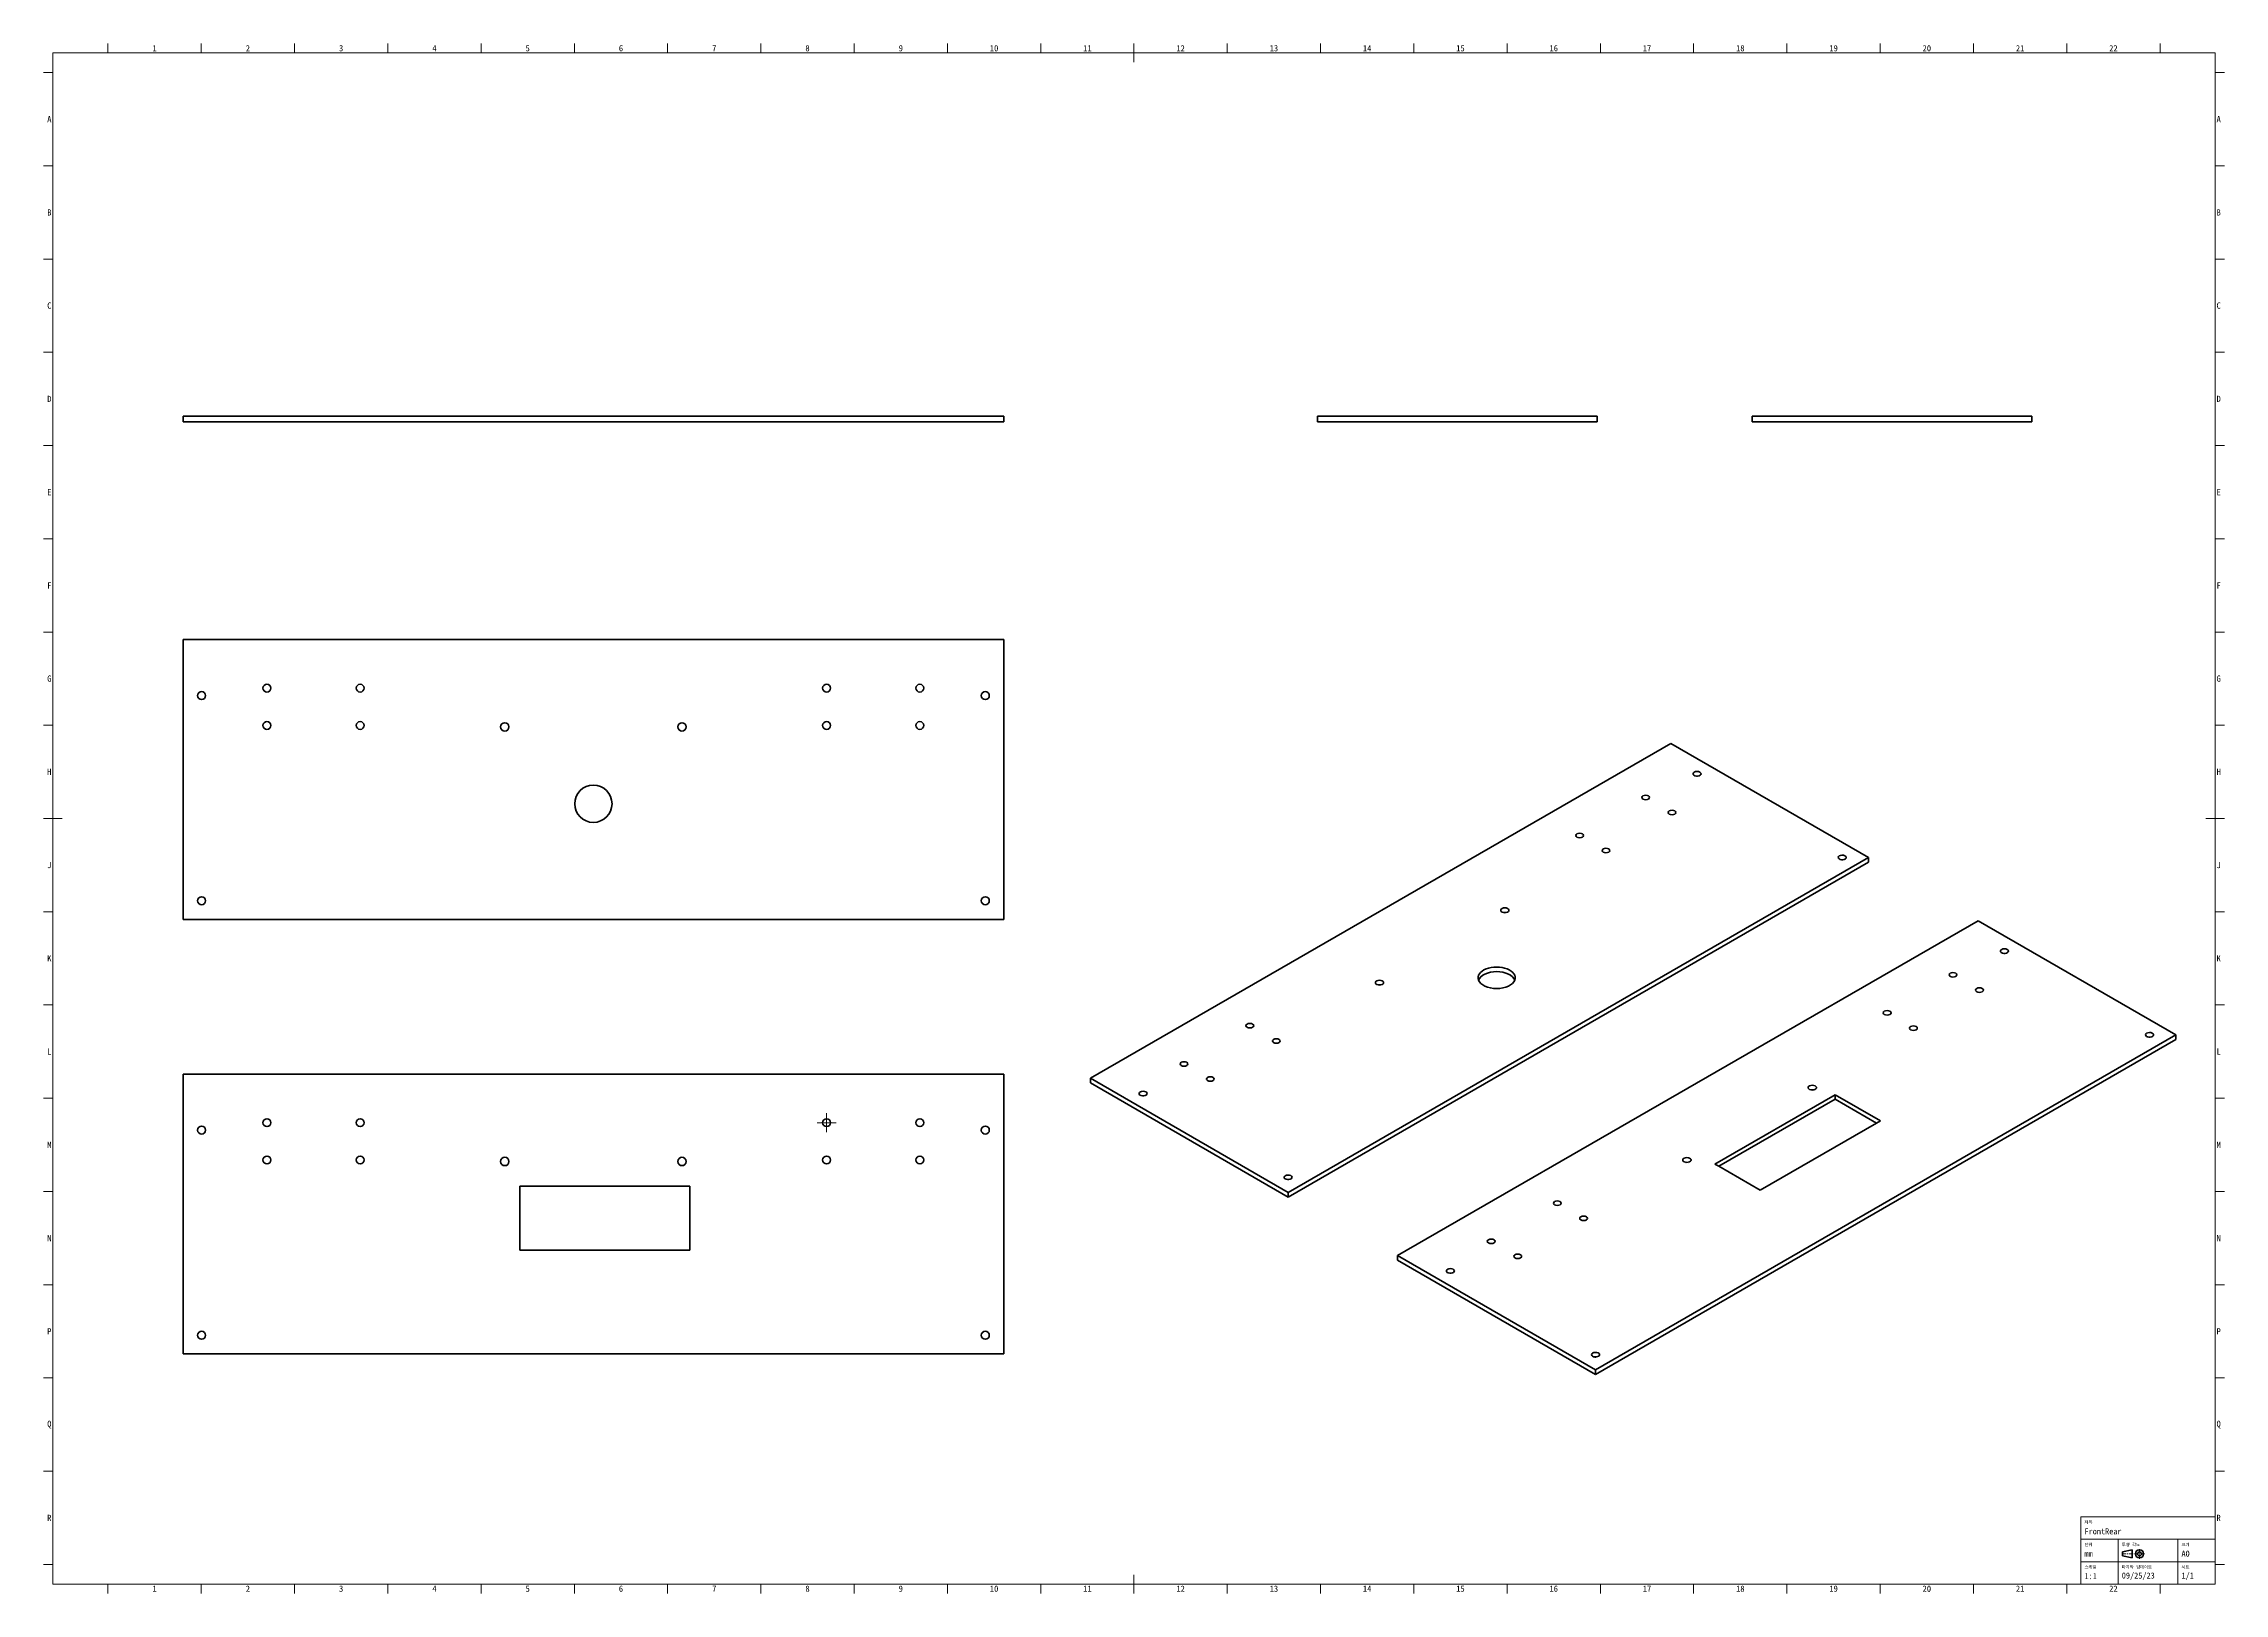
# Model space of a CAD drawing. Header units: millimetres. Extents: x 15 to 1184, y 5 to 836.
import ezdxf

# ---------------------------------------------------------------- set-up
doc = ezdxf.new("R2010")
doc.units = ezdxf.units.MM
doc.linetypes.add('CenterLine', pattern=[8, 5, -1, 1, -1])
for name, color, linetype in [('기하구조', 7, 'Continuous'), ('주석', 7, 'Continuous'), ('테두리', 7, 'Continuous')]:
    doc.layers.add(name, color=color, linetype=linetype)
doc.styles.add('Shapr0', font='txt', dxfattribs={"height": 3.3495})
doc.styles.add('Shapr10', font='txt', dxfattribs={"height": 3.3495})
doc.styles.add('Shapr11', font='txt', dxfattribs={"height": 3.3495})
doc.styles.add('Shapr12', font='txt', dxfattribs={"height": 3.3495})
doc.styles.add('Shapr13', font='txt', dxfattribs={"height": 3.3495})
doc.styles.add('Shapr14', font='txt', dxfattribs={"height": 3.3495})
doc.styles.add('Shapr2', font='txt', dxfattribs={"height": 3.3495})
doc.styles.add('Shapr3', font='txt', dxfattribs={"height": 3.3495})
doc.styles.add('Shapr4', font='txt', dxfattribs={"height": 3.3495})
doc.styles.add('Shapr5', font='txt', dxfattribs={"height": 3.3495})
doc.styles.add('Shapr6', font='txt', dxfattribs={"height": 3.3495})
doc.styles.add('Shapr7', font='txt', dxfattribs={"height": 3.3495})
doc.styles.add('Shapr8', font='txt', dxfattribs={"height": 3.3495})
doc.styles.add('Shapr9', font='txt', dxfattribs={"height": 3.3495})

# ---------------------------------------------------------------- blocks, each defined once
blk = doc.blocks.new('*U2')
at = {"layer": '주석', "linetype": 'CenterLine', "lineweight": 15}
for p, q in [((432.6, 257.4), (429.6, 257.4)), ((434.7, 259.5), (434.7, 262.5)), ((436.8, 257.4), (439.8, 257.4)), ((434.7, 255.3), (434.7, 252.3))]:
    blk.add_line(p, q, dxfattribs=at)
at = {"layer": '주석', "linetype": 'Continuous', "lineweight": 15}
for q in [(429.7, 257.4), (434.7, 262.4), (434.7, 252.4), (439.7, 257.4)]:
    blk.add_line((434.7, 257.4), q, dxfattribs=at)
blk = doc.blocks.new('*U3')
at = {"layer": '테두리', "linetype": 'Continuous', "lineweight": 15}
for p, q in [((1179, 46), (1107, 46)), ((1107, 10), (1107, 46)), ((1179, 10), (1179, 46)), ((1179, 34), (1107, 34)), ((1127, 10), (1127, 34)), ((1129, 26.2), (1131.4, 26.2)), ((1131.8, 26.2), (1132.2, 26.2)), ((1135.1, 26.2), (1132.7, 26.2)), ((1137.9, 26.2), (1135.9, 26.2)), ((1138.3, 26.2), (1138.8, 26.2)), ((1138.5, 26.9), (1138.5, 28.8)), ((1138.5, 26), (1138.5, 26.4)), ((1138.5, 25.6), (1138.5, 23.6)), ((1139.2, 26.2), (1141.1, 26.2)), ((1159, 10), (1159, 34)), ((1179, 22), (1107, 22)), ((1179, 10), (1107, 10))]:
    blk.add_line(p, q, dxfattribs=at)
at = {"layer": '테두리', "linetype": 'Continuous', "lineweight": 40}
for p, q in [((1129.4, 27.3), (1134.6, 28.4)), ((1129.4, 27.3), (1129.4, 25.1)), ((1129.4, 25.1), (1134.6, 24.1)), ((1134.6, 28.4), (1134.6, 24.1))]:
    blk.add_line(p, q, dxfattribs=at)
for radius in [2.17, 1.08]:
    blk.add_circle((1138.5, 26.2), radius, dxfattribs=at)

msp = doc.modelspace()

# ---------------------------------------------------------------- linework, layer by layer
at = {"layer": '기하구조', "linetype": 'Continuous', "lineweight": 40}
for p, q in [((89.8, 636.2), (529.7, 636.2)), ((89.8, 636.2), (89.8, 633.2)), ((89.8, 633.2), (529.7, 633.2)), ((529.7, 636.2), (529.7, 633.2)), ((697.8, 636.2), (847.8, 636.2)), ((697.8, 633.2), (697.8, 636.2)), ((697.8, 633.2), (847.8, 633.2)), ((847.8, 633.2), (847.8, 636.2)), ((930.8, 636.2), (1080.8, 636.2)), ((930.8, 636.2), (930.8, 633.2)), ((930.8, 633.2), (1080.8, 633.2)), ((1080.8, 636.2), (1080.8, 633.2)), ((89.8, 516.4), (89.8, 366.4)), ((89.8, 516.4), (529.7, 516.4)), ((529.7, 516.4), (529.7, 366.4)), ((576.1, 281.2), (887.2, 460.8)), ((887.2, 460.8), (993.3, 399.6)), ((682.1, 220), (993.3, 399.6)), ((993.3, 397.1), (993.3, 399.6)), ((682.1, 217.5), (993.3, 397.1)), ((89.8, 366.4), (529.7, 366.4)), ((740.8, 186.1), (1052, 365.7)), ((1052, 365.7), (1158, 304.5)), ((846.9, 124.8), (1158, 304.5)), ((1158, 304.5), (1158, 302)), ((846.9, 122.4), (1158, 302)), ((89.8, 283.4), (89.8, 133.4)), ((89.8, 283.4), (529.7, 283.4)), ((529.7, 283.4), (529.7, 133.4)), ((576.1, 278.7), (576.1, 281.2)), ((576.1, 281.2), (682.1, 220)), ((576.1, 278.7), (682.1, 217.5)), ((910.9, 235.2), (975.4, 272.4)), ((913, 234), (975.4, 270)), ((975.4, 270), (975.4, 272.4)), ((975.4, 272.4), (999.6, 258.4)), ((975.4, 270), (997.5, 257.2)), ((935.2, 221.2), (997.5, 257.2)), ((997.5, 257.2), (999.6, 258.4)), ((910.9, 235.2), (913, 234)), ((913, 234), (935.2, 221.2)), ((270.2, 223.4), (270.2, 189)), ((270.2, 223.4), (361.4, 223.4)), ((361.4, 223.4), (361.4, 189)), ((682.1, 217.5), (682.1, 220)), ((270.2, 189), (361.4, 189)), ((740.8, 186.1), (740.8, 183.6)), ((740.8, 186.1), (846.9, 124.8)), ((740.8, 183.6), (846.9, 122.4)), ((89.8, 133.4), (529.7, 133.4)), ((846.9, 124.8), (846.9, 122.4))]:
    msp.add_line(p, q, dxfattribs=at)
for centre, radius in [((134.7, 490.4), 2.1), ((184.7, 490.4), 2.1), ((434.7, 490.4), 2.1), ((484.7, 490.4), 2.1), ((99.7, 486.4), 2.15), ((519.8, 486.4), 2.15), ((134.7, 470.4), 2.1), ((184.7, 470.4), 2.1), ((262.2, 469.6), 2.25), ((357.2, 469.6), 2.25), ((434.7, 470.4), 2.1), ((484.7, 470.4), 2.1), ((309.7, 428.4), 10), ((99.7, 376.4), 2.15), ((519.8, 376.4), 2.15), ((134.7, 257.4), 2.1), ((184.7, 257.4), 2.1), ((434.7, 257.4), 2.1), ((484.7, 257.4), 2.1), ((99.7, 253.4), 2.15), ((519.8, 253.4), 2.15), ((134.7, 237.4), 2.1), ((184.7, 237.4), 2.1), ((262.2, 236.6), 2.25), ((357.2, 236.6), 2.25), ((434.7, 237.4), 2.1), ((484.7, 237.4), 2.1), ((99.7, 143.4), 2.15), ((519.8, 143.4), 2.15)]:
    msp.add_circle(centre, radius, dxfattribs=at)
for centre, major_axis, start_param, end_param in [((901.3, 444.5), (2.15, 0), 4.875907, 10.832056), ((901.3, 444.5), (2.15, 0), 4.548871, 4.875907), ((901.3, 442), (2.15, 0), 1.407278, 1.734315), ((979.1, 399.6), (-2.15, 0), 1.734315, 6.283185), ((979.1, 399.6), (-2.15, 0), 6.283185, 7.690463), ((979.1, 397.1), (-2.15, 0), 4.548871, 4.875907), ((979.1, 399.6), (-2.15, 0), 1.407278, 1.734315), ((798.3, 371.3), (-2.25, 0), 1.910633, 7.514145), ((798.3, 368.8), (-2.25, 0), 4.372552, 5.052226), ((798.3, 371.3), (-2.25, 0), 1.230959, 1.910633), ((793.9, 335.1), (10, 0), 6.069429, 9.638534), ((1066.1, 349.4), (2.15, 0), 4.875907, 10.832056), ((1066.1, 346.9), (2.15, 0), 1.407278, 1.734315), ((1066.1, 349.4), (2.15, 0), 4.548871, 4.875907), ((731.1, 332.5), (-2.25, 0), 1.910633, 7.514145), ((731.1, 330.1), (-2.25, 0), 4.372552, 5.052226), ((731.1, 332.5), (-2.25, 0), 1.230959, 1.910633), ((793.9, 332.6), (10, 0), 0.213756, 2.927837), ((793.9, 335.1), (10, 0), 3.355349, 6.069429), ((1143.9, 304.5), (-2.15, 0), 1.734315, 6.283185), ((1143.9, 304.5), (-2.15, 0), 6.283185, 7.690463), ((1143.9, 302), (-2.15, 0), 4.548871, 4.875907), ((1143.9, 304.5), (-2.15, 0), 1.407278, 1.734315), ((604.4, 273), (2.15, 0), 4.875907, 10.832056), ((604.4, 270.6), (2.15, 0), 1.407278, 1.734315), ((604.4, 273), (2.15, 0), 4.548871, 4.875907), ((963.1, 276.2), (-2.25, 0), 1.910633, 7.514145), ((963.1, 273.7), (-2.25, 0), 4.372552, 5.052226), ((963.1, 276.2), (-2.25, 0), 1.230959, 1.910633), ((895.9, 237.4), (-2.25, 0), 1.910633, 7.514145), ((895.9, 234.9), (-2.25, 0), 4.372552, 5.052226), ((895.9, 237.4), (-2.25, 0), 1.230959, 1.910633), ((682.1, 228.1), (-2.15, 0), 1.734315, 6.283185), ((682.1, 228.1), (-2.15, 0), 0, 1.407278), ((682.1, 228.1), (-2.15, 0), 1.407278, 1.734315), ((682.1, 225.7), (-2.15, 0), 4.548871, 4.875907), ((769.1, 177.9), (2.15, 0), 4.875907, 10.832056), ((769.1, 175.5), (2.15, 0), 1.407278, 1.734315), ((769.1, 177.9), (2.15, 0), 4.548871, 4.875907), ((846.9, 133), (-2.15, 0), 1.734315, 6.283185), ((846.9, 133), (-2.15, 0), 6.283185, 7.690463), ((846.9, 130.5), (-2.15, 0), 4.548871, 4.875907), ((846.9, 133), (-2.15, 0), 1.407278, 1.734315)]:
    msp.add_ellipse(centre, major_axis=major_axis, ratio=0.57735, start_param=start_param, end_param=end_param, dxfattribs=at)
for centre, major_axis in [((873.8, 431.8), (2.1, 0)), ((887.9, 423.7), (2.1, 0)), ((838.4, 411.4), (2.1, 0)), ((852.5, 403.3), (2.1, 0)), ((1038.5, 336.7), (-2.1, 0)), ((1052.7, 328.5), (-2.1, 0)), ((1003.2, 316.3), (-2.1, 0)), ((661.6, 309.4), (2.1, 0)), ((1017.3, 308.1), (-2.1, 0)), ((675.8, 301.2), (2.1, 0)), ((626.3, 288.9), (2.1, 0)), ((640.4, 280.8), (2.1, 0)), ((826.4, 214.2), (-2.1, 0)), ((840.5, 206.1), (-2.1, 0)), ((791, 193.8), (-2.1, 0)), ((805.2, 185.7), (-2.1, 0))]:
    msp.add_ellipse(centre, major_axis=major_axis, ratio=0.57735, dxfattribs=at)
at = {"layer": '테두리', "linetype": 'Continuous', "lineweight": 15}
for p, q in [((1179, 831), (20, 831)), ((20, 831), (20, 10)), ((49.5, 831), (49.5, 836)), ((99.5, 831), (99.5, 836)), ((149.5, 831), (149.5, 836)), ((199.5, 831), (199.5, 836)), ((249.5, 831), (249.5, 836)), ((299.5, 831), (299.5, 836)), ((349.5, 831), (349.5, 836)), ((399.5, 831), (399.5, 836)), ((449.5, 831), (449.5, 836)), ((499.5, 831), (499.5, 836)), ((549.5, 831), (549.5, 836)), ((599.5, 826), (599.5, 836)), ((649.5, 831), (649.5, 836)), ((699.5, 831), (699.5, 836)), ((749.5, 831), (749.5, 836)), ((799.5, 831), (799.5, 836)), ((849.5, 831), (849.5, 836)), ((899.5, 831), (899.5, 836)), ((949.5, 831), (949.5, 836)), ((999.5, 831), (999.5, 836)), ((1049.5, 831), (1049.5, 836)), ((1099.5, 831), (1099.5, 836)), ((1149.5, 831), (1149.5, 836)), ((1179, 10), (1179, 831)), ((20, 820.5), (15, 820.5)), ((1179, 820.5), (1184, 820.5)), ((20, 770.5), (15, 770.5)), ((1179, 770.5), (1184, 770.5)), ((20, 720.5), (15, 720.5)), ((1179, 720.5), (1184, 720.5)), ((20, 670.5), (15, 670.5)), ((1179, 670.5), (1184, 670.5)), ((20, 620.5), (15, 620.5)), ((1179, 620.5), (1184, 620.5)), ((20, 570.5), (15, 570.5)), ((1179, 570.5), (1184, 570.5)), ((20, 520.5), (15, 520.5)), ((1179, 520.5), (1184, 520.5)), ((20, 470.5), (15, 470.5)), ((1179, 470.5), (1184, 470.5)), ((25, 420.5), (15, 420.5)), ((1174, 420.5), (1184, 420.5)), ((20, 370.5), (15, 370.5)), ((1179, 370.5), (1184, 370.5)), ((20, 320.5), (15, 320.5)), ((1179, 320.5), (1184, 320.5)), ((20, 270.5), (15, 270.5)), ((1179, 270.5), (1184, 270.5)), ((20, 220.5), (15, 220.5)), ((1179, 220.5), (1184, 220.5)), ((20, 170.5), (15, 170.5)), ((1179, 170.5), (1184, 170.5)), ((20, 120.5), (15, 120.5)), ((1179, 120.5), (1184, 120.5)), ((20, 70.5), (15, 70.5)), ((1179, 70.5), (1184, 70.5)), ((20, 20.5), (15, 20.5)), ((599.5, 15), (599.5, 5)), ((1179, 20.5), (1184, 20.5)), ((20, 10), (1179, 10)), ((49.5, 10), (49.5, 5)), ((99.5, 10), (99.5, 5)), ((149.5, 10), (149.5, 5)), ((199.5, 10), (199.5, 5)), ((249.5, 10), (249.5, 5)), ((299.5, 10), (299.5, 5)), ((349.5, 10), (349.5, 5)), ((399.5, 10), (399.5, 5)), ((449.5, 10), (449.5, 5)), ((499.5, 10), (499.5, 5)), ((549.5, 10), (549.5, 5)), ((649.5, 10), (649.5, 5)), ((699.5, 10), (699.5, 5)), ((749.5, 10), (749.5, 5)), ((799.5, 10), (799.5, 5)), ((849.5, 10), (849.5, 5)), ((899.5, 10), (899.5, 5)), ((949.5, 10), (949.5, 5)), ((999.5, 10), (999.5, 5)), ((1049.5, 10), (1049.5, 5)), ((1099.5, 10), (1099.5, 5)), ((1149.5, 10), (1149.5, 5))]:
    msp.add_line(p, q, dxfattribs=at)

# ---------------------------------------------------------------- block references
for name in ['*U2', '*U3']:
    msp.add_blockref(name, (0, 0))

# ---------------------------------------------------------------- texts
at = {"layer": '테두리', "linetype": 'Continuous', "lineweight": 15, "char_height": 3.35, "width": 3.349, "style": 'Shapr0'}
for s, insert, attachment_point in [('1', (74.5, 831.8), 8), ('2', (124.5, 831.8), 8), ('3', (174.5, 831.8), 8), ('4', (224.5, 831.8), 8), ('5', (274.5, 831.8), 8), ('6', (324.5, 831.8), 8), ('7', (374.5, 831.8), 8), ('8', (424.5, 831.8), 8), ('9', (474.5, 831.8), 8), ('10', (524.5, 831.8), 8), ('11', (574.5, 831.8), 8), ('12', (624.5, 831.8), 8), ('13', (674.5, 831.8), 8), ('14', (724.5, 831.8), 8), ('15', (774.5, 831.8), 8), ('16', (824.5, 831.8), 8), ('17', (874.5, 831.8), 8), ('18', (924.5, 831.8), 8), ('19', (974.5, 831.8), 8), ('20', (1024.5, 831.8), 8), ('21', (1074.5, 831.8), 8), ('22', (1124.5, 831.8), 8), ('A', (19.2, 795.5), 6), ('A', (1179.8, 795.5), 4), ('B', (19.2, 745.5), 6), ('B', (1179.8, 745.5), 4), ('C', (19.2, 695.5), 6), ('C', (1179.8, 695.5), 4), ('D', (19.2, 645.5), 6), ('D', (1179.8, 645.5), 4), ('E', (19.2, 595.5), 6), ('E', (1179.8, 595.5), 4), ('F', (19.2, 545.5), 6), ('F', (1179.8, 545.5), 4), ('G', (19.2, 495.5), 6), ('G', (1179.8, 495.5), 4), ('H', (19.2, 445.5), 6), ('H', (1179.8, 445.5), 4), ('J', (19.2, 395.5), 6), ('J', (1179.8, 395.5), 4), ('K', (19.2, 345.5), 6), ('K', (1179.8, 345.5), 4), ('L', (19.2, 295.5), 6), ('L', (1179.8, 295.5), 4), ('M', (19.2, 245.5), 6), ('M', (1179.8, 245.5), 4), ('N', (19.2, 195.5), 6), ('N', (1179.8, 195.5), 4), ('P', (19.2, 145.5), 6), ('P', (1179.8, 145.5), 4), ('Q', (19.2, 95.5), 6), ('Q', (1179.8, 95.5), 4), ('R', (19.2, 45.5), 6), ('R', (1179.8, 45.5), 4), ('1', (74.5, 9.2), 2), ('2', (124.5, 9.2), 2), ('3', (174.5, 9.2), 2), ('4', (224.5, 9.2), 2), ('5', (274.5, 9.2), 2), ('6', (324.5, 9.2), 2), ('7', (374.5, 9.2), 2), ('8', (424.5, 9.2), 2), ('9', (474.5, 9.2), 2), ('10', (524.5, 9.2), 2), ('11', (574.5, 9.2), 2), ('12', (624.5, 9.2), 2), ('13', (674.5, 9.2), 2), ('14', (724.5, 9.2), 2), ('15', (774.5, 9.2), 2), ('16', (824.5, 9.2), 2), ('17', (874.5, 9.2), 2), ('18', (924.5, 9.2), 2), ('19', (974.5, 9.2), 2), ('20', (1024.5, 9.2), 2), ('21', (1074.5, 9.2), 2), ('22', (1124.5, 9.2), 2)]:
    msp.add_mtext(s, dxfattribs=dict(at, insert=insert, attachment_point=attachment_point))
at = {"layer": '테두리', "linetype": 'Continuous', "lineweight": 15, "attachment_point": 1}
for s, insert, char_height, style in [('제목', (1109, 44), 1.65, 'Shapr2'), ('FrontRear', (1109, 39.9), 3.25, 'Shapr3'), ('단위', (1109, 32), 1.65, 'Shapr4'), ('mm', (1109, 27.9), 3.25, 'Shapr5'), ('투영 각도', (1129, 32), 1.65, 'Shapr6'), ('크기', (1161, 32), 1.65, 'Shapr7'), ('A0', (1161, 28), 3.25, 'Shapr8'), ('스케일', (1109, 20), 1.65, 'Shapr9'), ('1:1', (1109, 15.9), 3.25, 'Shapr10'), ('마지막 업데이트', (1129, 20), 1.65, 'Shapr11'), ('09/25/23', (1129, 16.2), 3.25, 'Shapr12'), ('시트', (1161, 20), 1.65, 'Shapr13'), ('1/1', (1161, 16.2), 3.25, 'Shapr14')]:
    msp.add_mtext(s, dxfattribs=dict(at, insert=insert, char_height=char_height, style=style))

doc.saveas('drawing.dxf')
